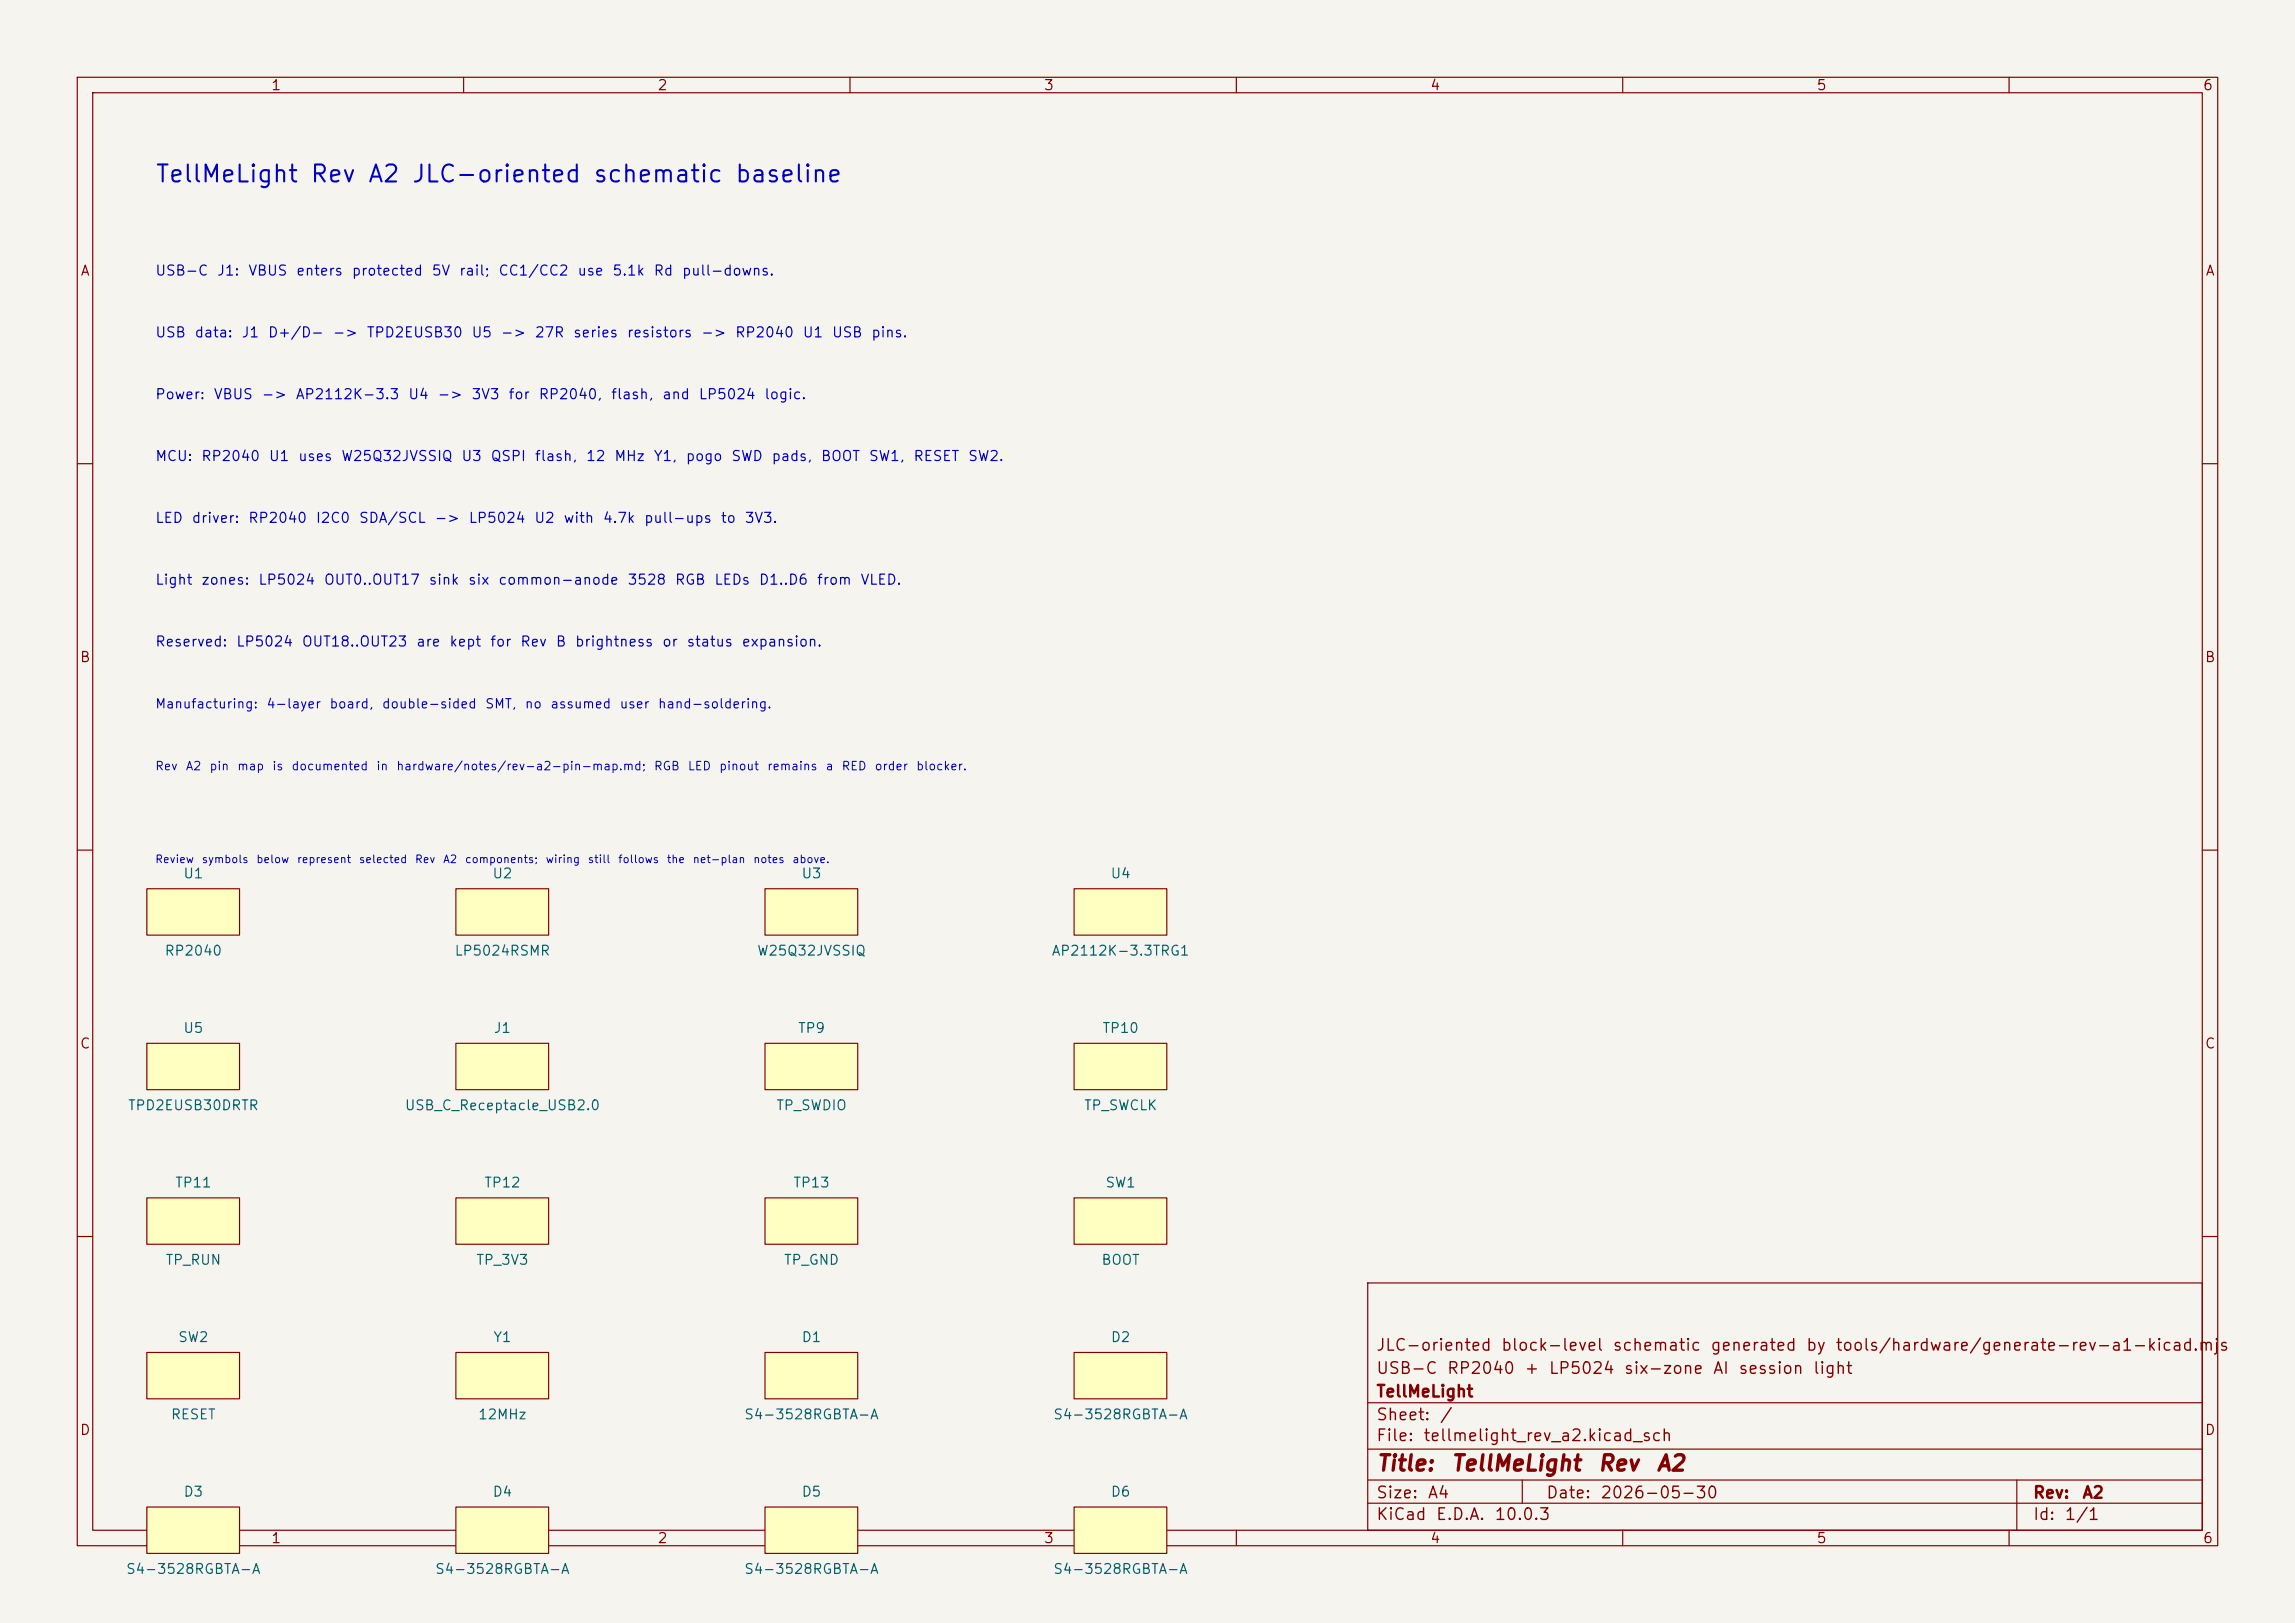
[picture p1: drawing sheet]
<svg xmlns="http://www.w3.org/2000/svg" width="297mm" height="210mm" viewBox="0 0 297 210" stroke-linecap="round" stroke-linejoin="round" font-family="sans-serif">
<defs><g id="words">
<text font-size="2.2" fill="#0000c2" x="20" y="24.1">TellMeLight Rev A2 JLC-oriented schematic baseline</text>
<g font-size="2" fill="#840000">
<text x="178" y="190.8">Title:</text>
<text x="187.7" y="190.8">TellMeLight</text>
<text x="206.7" y="190.8">Rev</text>
<text x="214.2" y="190.8">A2</text>
</g>
<g font-size="1.5" fill="#840000">
<text x="178" y="178.2">USB-C</text>
<text x="178" y="175.2">JLC-oriented</text>
<text x="187.2" y="178.2">RP2040</text>
<text x="194.2" y="175.2">block-level</text>
<text x="197.2" y="178.2">+</text>
<text x="200.3" y="178.2">LP5024</text>
<text x="208.6" y="175.2">schematic</text>
<text x="210.1" y="178.2">six-zone</text>
<text x="221.3" y="175.2">generated</text>
<text x="221.6" y="178.2">AI</text>
<text x="224.9" y="178.2">session</text>
<text x="233.6" y="175.2">by</text>
<text x="234.5" y="178.2">light</text>
<text x="237.4" y="175.2">tools/hardware/generate-rev-a1-kicad.mjs</text>
<text x="178" y="184.2">Sheet:</text>
<text x="178" y="181.2">TellMeLight</text>
<text x="186.2" y="184.2">/</text>
<text x="178" y="186.9">File:</text>
<text x="184.1" y="186.9">tellmelight_rev_a2.kicad_sch</text>
<text x="178" y="197.1">KiCad</text>
<text x="178" y="194.3">Size:</text>
<text x="184.7" y="194.3">A4</text>
<text x="185.7" y="197.1">E.D.A.</text>
<text x="193.3" y="197.1">10.0.3</text>
<text x="200" y="194.3">Date:</text>
<text x="207" y="194.3">2026-05-30</text>
<text x="263" y="194.3">Rev:</text>
<text x="263" y="197.1">Id:</text>
<text x="267.1" y="197.1">1/1</text>
<text x="269.4" y="194.3">A2</text>
</g>
<g font-size="1.3" fill="#840000">
<text x="35" y="12">1</text>
<text x="85" y="12">2</text>
<text x="135" y="12">3</text>
<text x="185" y="12">4</text>
<text x="235" y="12">5</text>
<text x="285" y="12">6</text>
<text x="10.3" y="36">A</text>
<text x="285.3" y="36">A</text>
<text x="10.3" y="86">B</text>
<text x="285.3" y="86">B</text>
<text x="10.3" y="136">C</text>
<text x="285.3" y="136">C</text>
<text x="10.3" y="186">D</text>
<text x="285.3" y="186">D</text>
<text x="35" y="200">1</text>
<text x="85" y="200">2</text>
<text x="135" y="200">3</text>
<text x="185" y="200">4</text>
<text x="235" y="200">5</text>
<text x="285" y="200">6</text>
</g>
<g font-size="1.3" fill="#0000c2">
<text x="20" y="36">USB-C</text>
<text x="28" y="36">J1:</text>
<text x="32" y="36">VBUS</text>
<text x="38.2" y="36">enters</text>
<text x="45.4" y="36">protected</text>
<text x="55.8" y="36">5V</text>
<text x="59.3" y="36">rail;</text>
<text x="64.4" y="36">CC1/CC2</text>
<text x="74.6" y="36">use</text>
<text x="79.2" y="36">5.1k</text>
<text x="84.5" y="36">Rd</text>
<text x="88.2" y="36">pull-downs.</text>
<text x="20" y="44">USB</text>
<text x="25.1" y="44">data:</text>
<text x="31.2" y="44">J1</text>
<text x="34.6" y="44">D+/D-</text>
<text x="43" y="44">-&gt;</text>
<text x="47.4" y="44">TPD2EUSB30</text>
<text x="60.9" y="44">U5</text>
<text x="64.7" y="44">-&gt;</text>
<text x="69.1" y="44">27R</text>
<text x="74.1" y="44">series</text>
<text x="81" y="44">resistors</text>
<text x="90.6" y="44">-&gt;</text>
<text x="95" y="44">RP2040</text>
<text x="103.8" y="44">U1</text>
<text x="107.6" y="44">USB</text>
<text x="112.7" y="44">pins.</text>
<text x="20" y="52">Power:</text>
<text x="27.6" y="52">VBUS</text>
<text x="33.8" y="52">-&gt;</text>
<text x="38.2" y="52">AP2112K-3.3</text>
<text x="52.7" y="52">U4</text>
<text x="56.5" y="52">-&gt;</text>
<text x="60.9" y="52">3V3</text>
<text x="65.7" y="52">for</text>
<text x="69.6" y="52">RP2040,</text>
<text x="79" y="52">flash,</text>
<text x="85.6" y="52">and</text>
<text x="90.3" y="52">LP5024</text>
<text x="98.8" y="52">logic.</text>
<text x="20" y="60">MCU:</text>
<text x="26" y="60">RP2040</text>
<text x="34.7" y="60">U1</text>
<text x="38.5" y="60">uses</text>
<text x="44.1" y="60">W25Q32JVSSIQ</text>
<text x="59.6" y="60">U3</text>
<text x="63.4" y="60">QSPI</text>
<text x="69.1" y="60">flash,</text>
<text x="75.7" y="60">12</text>
<text x="79.4" y="60">MHz</text>
<text x="84.5" y="60">Y1,</text>
<text x="88.7" y="60">pogo</text>
<text x="94.5" y="60">SWD</text>
<text x="99.8" y="60">pads,</text>
<text x="106.1" y="60">BOOT</text>
<text x="112.3" y="60">SW1,</text>
<text x="118.1" y="60">RESET</text>
<text x="125.2" y="60">SW2.</text>
<text x="20" y="68">LED</text>
<text x="24.7" y="68">driver:</text>
<text x="32" y="68">RP2040</text>
<text x="40.8" y="68">I2C0</text>
<text x="46.4" y="68">SDA/SCL</text>
<text x="56.1" y="68">-&gt;</text>
<text x="60.6" y="68">LP5024</text>
<text x="69" y="68">U2</text>
<text x="72.8" y="68">with</text>
<text x="77.9" y="68">4.7k</text>
<text x="83.3" y="68">pull-ups</text>
<text x="93.2" y="68">to</text>
<text x="96.3" y="68">3V3.</text>
<text x="20" y="76">Light</text>
<text x="26" y="76">zones:</text>
<text x="33.3" y="76">LP5024</text>
<text x="41.8" y="76">OUT0..OUT17</text>
<text x="55.4" y="76">sink</text>
<text x="60.5" y="76">six</text>
<text x="64.4" y="76">common-anode</text>
<text x="81.1" y="76">3528</text>
<text x="87.3" y="76">RGB</text>
<text x="92.3" y="76">LEDs</text>
<text x="98.1" y="76">D1..D6</text>
<text x="105.6" y="76">from</text>
<text x="111.3" y="76">VLED.</text>
<text x="20" y="84">Reserved:</text>
<text x="30.5" y="84">LP5024</text>
<text x="39" y="84">OUT18..OUT23</text>
<text x="53.8" y="84">are</text>
<text x="58.1" y="84">kept</text>
<text x="63.3" y="84">for</text>
<text x="67.2" y="84">Rev</text>
<text x="71.8" y="84">B</text>
<text x="74.3" y="84">brightness</text>
<text x="85.6" y="84">or</text>
<text x="88.8" y="84">status</text>
<text x="95.9" y="84">expansion.</text>
</g>
<g font-size="1.3" fill="#006464">
<text x="23.6" y="114">U1</text>
<text x="63.6" y="114">U2</text>
<text x="103.6" y="114">U3</text>
<text x="143.6" y="114">U4</text>
<text x="21.2" y="124">RP2040</text>
<text x="58.7" y="124">LP5024RSMR</text>
<text x="97.9" y="124">W25Q32JVSSIQ</text>
<text x="136" y="124">AP2112K-3.3TRG1</text>
<text x="23.6" y="134">U5</text>
<text x="63.8" y="134">J1</text>
<text x="103.2" y="134">TP9</text>
<text x="142.6" y="134">TP10</text>
<text x="16.5" y="144">TPD2EUSB30DRTR</text>
<text x="52.3" y="144">USB_C_Receptacle_USB2.0</text>
<text x="100.4" y="144">TP_SWDIO</text>
<text x="140.2" y="144">TP_SWCLK</text>
<text x="22.6" y="154">TP11</text>
<text x="62.6" y="154">TP12</text>
<text x="102.6" y="154">TP13</text>
<text x="143" y="154">SW1</text>
<text x="21.3" y="164">TP_RUN</text>
<text x="61.5" y="164">TP_3V3</text>
<text x="101.4" y="164">TP_GND</text>
<text x="142.4" y="164">BOOT</text>
<text x="23" y="174">SW2</text>
<text x="63.7" y="174">Y1</text>
<text x="103.7" y="174">D1</text>
<text x="143.7" y="174">D2</text>
<text x="22" y="184">RESET</text>
<text x="61.8" y="184">12MHz</text>
<text x="96.2" y="184">S4-3528RGBTA-A</text>
<text x="136.2" y="184">S4-3528RGBTA-A</text>
<text x="23.7" y="194">D3</text>
<text x="63.7" y="194">D4</text>
<text x="103.7" y="194">D5</text>
<text x="143.7" y="194">D6</text>
<text x="16.2" y="204">S4-3528RGBTA-A</text>
<text x="56.2" y="204">S4-3528RGBTA-A</text>
<text x="96.2" y="204">S4-3528RGBTA-A</text>
<text x="136.2" y="204">S4-3528RGBTA-A</text>
</g>
<g font-size="1.2" fill="#0000c2">
<text x="20" y="92">Manufacturing:</text>
<text x="34.4" y="92">4-layer</text>
<text x="42.5" y="92">board,</text>
<text x="49.3" y="92">double-sided</text>
<text x="62.7" y="92">SMT,</text>
<text x="67.8" y="92">no</text>
<text x="71.1" y="92">assumed</text>
<text x="80.1" y="92">user</text>
<text x="85.1" y="92">hand-soldering.</text>
</g>
<g font-size="1.1" fill="#0000c2">
<text x="20" y="99.9">Rev</text>
<text x="24" y="99.9">A2</text>
<text x="27" y="99.9">pin</text>
<text x="30.6" y="99.9">map</text>
<text x="35.1" y="99.9">is</text>
<text x="37.6" y="99.9">documented</text>
<text x="48.6" y="99.9">in</text>
<text x="51.2" y="99.9">hardware/notes/rev-a2-pin-map.md;</text>
<text x="84.5" y="99.9">RGB</text>
<text x="88.9" y="99.9">LED</text>
<text x="93" y="99.9">pinout</text>
<text x="99.2" y="99.9">remains</text>
<text x="106.8" y="99.9">a</text>
<text x="108.8" y="99.9">RED</text>
<text x="113.1" y="99.9">order</text>
<text x="118.5" y="99.9">blocker.</text>
</g>
<g font-size="1" fill="#0000c2">
<text x="20" y="111.9">Review</text>
<text x="26" y="111.9">symbols</text>
<text x="33.1" y="111.9">below</text>
<text x="38.3" y="111.9">represent</text>
<text x="46.4" y="111.9">selected</text>
<text x="53.6" y="111.9">Rev</text>
<text x="57.3" y="111.9">A2</text>
<text x="60.1" y="111.9">components;</text>
<text x="70.5" y="111.9">wiring</text>
<text x="76" y="111.9">still</text>
<text x="79.9" y="111.9">follows</text>
<text x="86.2" y="111.9">the</text>
<text x="89.6" y="111.9">net-plan</text>
<text x="97.4" y="111.9">notes</text>
<text x="102.5" y="111.9">above.</text>
</g>
</g></defs>
<path d="M0 0h297v210h-297z" fill="#f5f4ef" stroke="#f5f4ef" stroke-width=".13"/>
<g fill="none" stroke="#840000" stroke-width=".15">
<path d="M10 10h277v190h-277zM12 12h273v186h-273zM60 10v2M110 10v2M160 10v2M210 10v2M260 10v2M10 60h2M285 60h2M10 110h2M285 110h2M10 160h2"/>
<path d="M177 166h108v32h-108zM285 160h2M60 198v2M110 198v2M160 198v2M177 194.5h108M177 191.5h108M177 187.5h108M177 181.5h108M197 191.5v3M210 198v2M260 198v2"/>
<path d="M261 191.5v6.5"/>
</g>
<path d="M19 115h12v6h-12z" fill="#ffffc2"/>
<path d="M19 115h12v6h-12z" fill="none" stroke="#840000" stroke-width=".15"/>
<path d="M59 115h12v6h-12z" fill="#ffffc2"/>
<path d="M59 115h12v6h-12z" fill="none" stroke="#840000" stroke-width=".15"/>
<path d="M99 115h12v6h-12z" fill="#ffffc2"/>
<path d="M99 115h12v6h-12z" fill="none" stroke="#840000" stroke-width=".15"/>
<path d="M19 195h12v6h-12z" fill="#ffffc2"/>
<path d="M19 195h12v6h-12z" fill="none" stroke="#840000" stroke-width=".15"/>
<path d="M59 175h12v6h-12z" fill="#ffffc2"/>
<path d="M59 175h12v6h-12z" fill="none" stroke="#840000" stroke-width=".15"/>
<path d="M59 135h12v6h-12z" fill="#ffffc2"/>
<path d="M59 135h12v6h-12z" fill="none" stroke="#840000" stroke-width=".15"/>
<path d="M59 195h12v6h-12z" fill="#ffffc2"/>
<path d="M59 195h12v6h-12z" fill="none" stroke="#840000" stroke-width=".15"/>
<path d="M19 135h12v6h-12z" fill="#ffffc2"/>
<path d="M19 135h12v6h-12z" fill="none" stroke="#840000" stroke-width=".15"/>
<path d="M19 155h12v6h-12z" fill="#ffffc2"/>
<path d="M19 155h12v6h-12z" fill="none" stroke="#840000" stroke-width=".15"/>
<path d="M19 175h12v6h-12z" fill="#ffffc2"/>
<path d="M19 175h12v6h-12z" fill="none" stroke="#840000" stroke-width=".15"/>
<path d="M59 155h12v6h-12z" fill="#ffffc2"/>
<path d="M59 155h12v6h-12z" fill="none" stroke="#840000" stroke-width=".15"/>
<path d="M139 135h12v6h-12z" fill="#ffffc2"/>
<path d="M139 135h12v6h-12z" fill="none" stroke="#840000" stroke-width=".15"/>
<path d="M99 135h12v6h-12z" fill="#ffffc2"/>
<path d="M99 135h12v6h-12z" fill="none" stroke="#840000" stroke-width=".15"/>
<path d="M139 155h12v6h-12z" fill="#ffffc2"/>
<path d="M139 155h12v6h-12z" fill="none" stroke="#840000" stroke-width=".15"/>
<path d="M139 115h12v6h-12z" fill="#ffffc2"/>
<path d="M139 115h12v6h-12z" fill="none" stroke="#840000" stroke-width=".15"/>
<path d="M99 155h12v6h-12z" fill="#ffffc2"/>
<path d="M99 155h12v6h-12z" fill="none" stroke="#840000" stroke-width=".15"/>
<path d="M139 175h12v6h-12z" fill="#ffffc2"/>
<path d="M139 175h12v6h-12z" fill="none" stroke="#840000" stroke-width=".15"/>
<path d="M99 175h12v6h-12z" fill="#ffffc2"/>
<path d="M99 175h12v6h-12z" fill="none" stroke="#840000" stroke-width=".15"/>
<path d="M99 195h12v6h-12z" fill="#ffffc2"/>
<path d="M99 195h12v6h-12z" fill="none" stroke="#840000" stroke-width=".15"/>
<path d="M139 195h12v6h-12z" fill="#ffffc2"/>
<path d="M139 195h12v6h-12z" fill="none" stroke="#840000" stroke-width=".15"/>
<use href="#words"/>
</svg>
